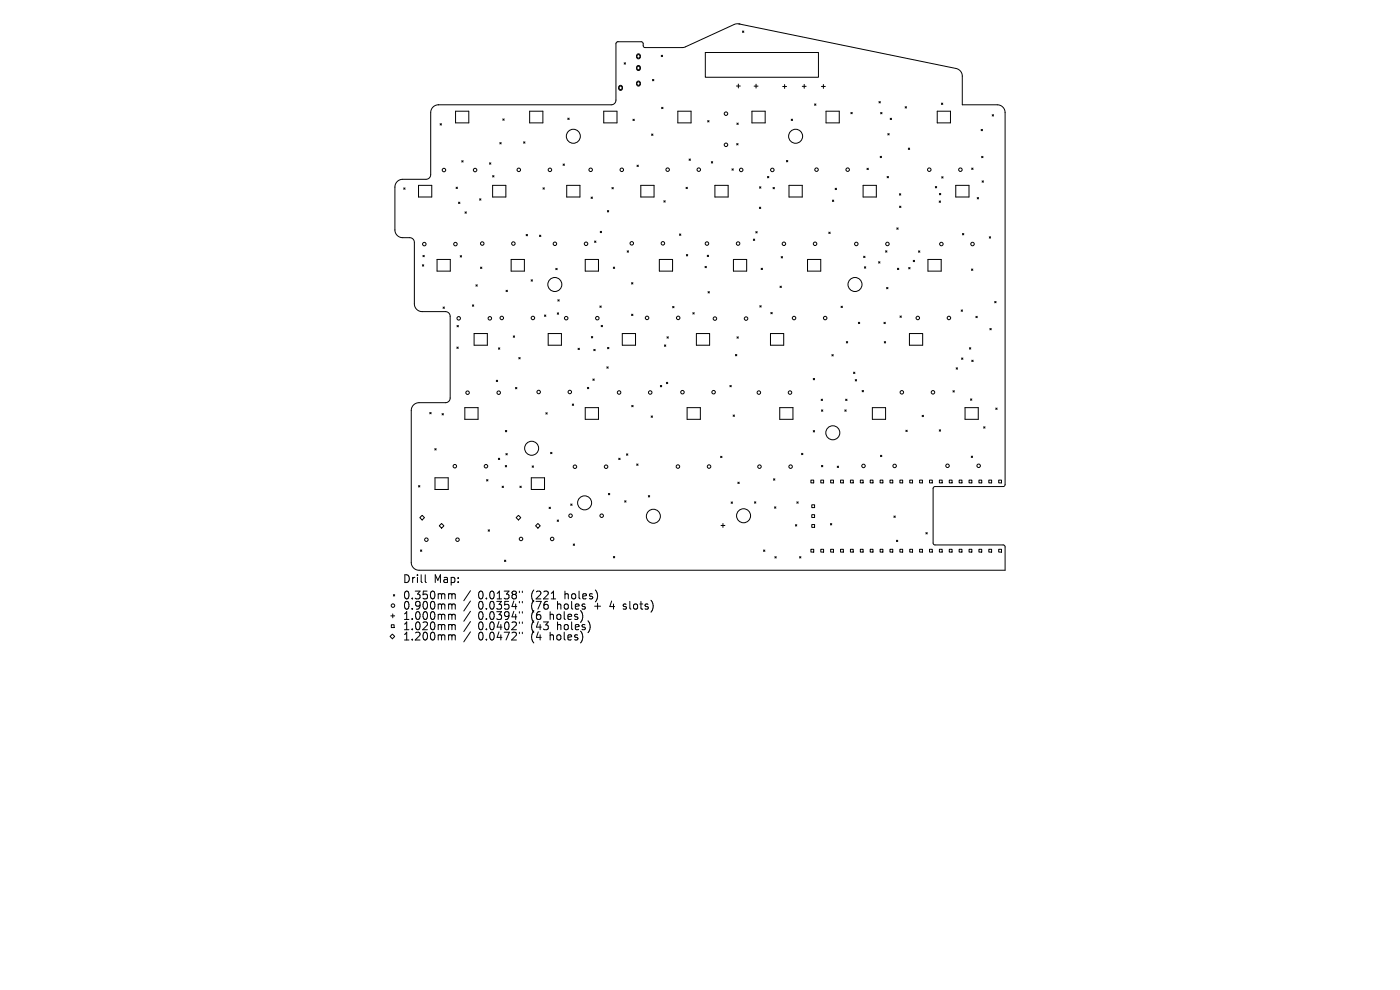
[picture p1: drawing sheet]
<svg xmlns="http://www.w3.org/2000/svg" width="297mm" height="210mm" viewBox="0 0 297 210" stroke-linecap="round" stroke-linejoin="round" font-family="sans-serif">
<defs><g id="words">
<g font-size="2.3">
<text x="85.4" y="123.9">Drill</text>
<text x="92" y="123.9">Map:</text>
<text x="85.4" y="127.4">0.350mm</text>
<text x="85.4" y="129.5">0.900mm</text>
<text x="85.4" y="131.7">1.000mm</text>
<text x="101.4" y="127.4">0.0138&quot;</text>
<text x="101.4" y="129.5">0.0354&quot;</text>
<text x="101.4" y="131.7">0.0394&quot;</text>
<text x="112.8" y="127.4">(221</text>
<text x="112.8" y="129.5">(76</text>
<text x="112.8" y="131.7">(6</text>
<text x="116.9" y="131.7">holes)</text>
<text x="118.4" y="129.5">holes</text>
<text x="120" y="127.4">holes)</text>
<text x="126.5" y="129.5">+</text>
<text x="129.9" y="129.5">4</text>
<text x="132.9" y="129.5">slots)</text>
<text x="85.4" y="133.9">1.020mm</text>
<text x="85.4" y="136.1">1.200mm</text>
<text x="101.4" y="133.9">0.0402&quot;</text>
<text x="101.4" y="136.1">0.0472&quot;</text>
<text x="112.8" y="133.9">(43</text>
<text x="112.8" y="136.1">(4</text>
<text x="116.9" y="136.1">holes)</text>
<text x="118.4" y="133.9">holes)</text>
</g>
</g></defs>
<g fill="none" stroke="#000" stroke-width=".21">
<path d="M131.1 8.9l-.3 .1-.1 .3v11.9a.99 .99 0 0 1-1 1h-36.7M131.1 8.9h.1M131.4 18.2l.3-.1 .3 .2v.6l-.2 .2-.3 .1-.2-.2zM132.4 13.3l.3 .3M132.7 13.3l-.3 .3M135.2 11.5l.3-.1 .3 .2v.6l-.2 .3h-.3l-.2-.2zM135.2 14l.3-.1 .3 .2v.6l-.2 .2h-.3l-.2-.2zM135.2 17.3l.3-.1 .3 .2v.6l-.2 .2h-.3l-.2-.1zM138.4 16.8l.3 .3M138.7 16.8l-.3 .3M140.3 11.7l.3 .3M140.6 11.7l-.3 .3"/>
<path d="M149.6 11.1h24v5.3h-24zM156.2 18.2h.9M156.6 17.8v.9M156.8 5.1l46 9.4a1.65 1.65 0 0 1 1.3 1.6v6.1h7.5a1.65 1.65 0 0 1 1.6 1.7v79l-.4 .3h-14.5l-.3 .2v.2v11.8l.4 .2h14.6l.2 .4v5h-124.3a1.65 1.65 0 0 1-1.7-1.7v-32.2a1.65 1.65 0 0 1 1.7-1.7h5.6a.99 .99 0 0 0 1-1v-17.3a.99 .99 0 0 0-1-1h-4.9a1.65 1.65 0 0 1-1.7-1.6v-13.1a.99 .99 0 0 0-1-1h-1.5a1.65 1.65 0 0 1-1.6-1.6v-9.1a1.65 1.65 0 0 1 1.6-1.7h5a.99 .99 0 0 0 1-1v-13.1a1.65 1.65 0 0 1 1.6-1.7M156.8 5.1h.1M156.8 5.1l-1 .1-10.8 4.9h-8.2l-.3-.2-.1-.8-.3-.2h-5M157.5 6.6l.3 .3M157.8 6.6l-.3 .3M160 18.3h.8M160.4 17.9v.8M166 18.3h.9M166.5 17.9v.9"/>
<path d="M170.2 18.3h.8M170.6 17.9v.8M174.3 18.3h.8M174.7 17.9v.9M85.6 39.9l.3 .2M85.9 39.9l-.3 .2M88.8 39.3h2.8v2.5h-2.8zM93 22.2h.1M93.4 26.2l.3 .3M93.7 26.2l-.3 .3M96.6 23.6h2.9v2.5h-2.9zM96.8 39.7l.2 .3"/>
<path d="M97 39.7l-.2 .3M98 34.1l.2 .3M98.2 34.1l-.2 .3M103.8 34.5l.3 .3M104.1 34.5l-.3 .3M104.5 39.3h2.8v2.5h-2.8zM104.5 37.3l.3 .2M104.8 37.3l-.3 .2M106 30.2l.3 .3M106.3 30.2l-.3 .3M106.7 25.2l.3 .3M107 25.2l-.3 .3"/>
<path d="M111.1 30.1l.3 .3M111.4 30.1l-.3 .3M112.4 23.6h2.8v2.5h-2.8zM115.2 39.8l.3 .3M115.5 39.8l-.3 .3M119.4 34.8l.3 .3M119.7 34.8l-.3 .3M120.2 39.3h2.8v2.5h-2.8zM120.5 25.1l.2 .2M120.7 25.1l-.2 .2M128.1 23.6h2.8v2.5h-2.8zM129.8 39.8l.3 .3"/>
<path d="M130.1 39.8l-.3 .3M134.3 25.3l.3 .3M134.6 25.3l-.3 .3M135.1 35l.3 .3M135.4 35l-.3 .3M135.9 39.3h2.9v2.5h-2.9zM138.2 28.4l.3 .3M138.5 28.4l-.3 .3M140.4 22.8l.3 .3M140.7 22.8l-.3 .3M143.8 23.6h2.8v2.5h-2.8zM145.5 39.7l.3 .3"/>
<path d="M145.8 39.7l-.3 .3M146.2 33.7l.3 .3M146.5 33.7l-.3 .3M150.1 25.6l.3 .3M150.4 25.6l-.3 .3M150.9 34.3l.3 .3M151.2 34.3l-.3 .3M151.7 39.3h2.8v2.5h-2.8zM155.3 35.8l.3 .3M155.6 35.8l-.3 .3M156.3 30.5l.3 .2M156.3 26.1l.3 .3"/>
<path d="M156.6 30.5l-.3 .2M156.6 26.1l-.3 .3M159.5 23.6h2.8v2.5h-2.8zM161.1 39.6l.3 .3M161.4 39.6l-.3 .3M162.8 37.4l.3 .3M163.1 37.4l-.3 .3M164 39.8l.3 .2M164.3 39.8l-.3 .2M166.8 34l.3 .3M167.1 34l-.3 .3M167.4 39.3h2.8v2.5h-2.8z"/>
<path d="M167.9 25.3l.2 .3M168.1 25.3l-.2 .3M172.8 22l.3 .3M173.1 22l-.3 .3M175.2 23.6h2.8v2.5h-2.8zM177.2 39.9l.3 .3M177.5 39.9l-.3 .3M180.5 23.8l.3 .3M180.8 23.8l-.3 .3M183.1 39.3h2.8v2.5h-2.8zM183.9 35.7l.3 .3M184.2 35.7l-.3 .3"/>
<path d="M186.5 21.5l.3 .3M186.7 33.2l.3 .2M186.8 21.5l-.3 .3M186.8 23.9l.3 .2M187 33.2l-.3 .2M187.1 23.9l-.3 .2M188.2 37.4l.3 .3M188.3 28.3l.3 .3M188.5 37.4l-.3 .3M188.6 28.3l-.3 .3M188.8 25.1l.3 .3M189.1 25.1l-.3 .3"/>
<path d="M192 22.6l.3 .3M192.3 22.6l-.3 .3M192.7 31.4l.3 .3M193 31.4l-.3 .3M198.4 39.6l.3 .3M198.7 39.6l-.3 .3M198.8 23.6h2.8v2.5h-2.8zM199.7 21.9l.3 .3M199.8 37.5l.3 .3M200 21.9l-.3 .3M200.1 37.5l-.3 .3M202.8 39.3h2.8v2.5h-2.8z"/>
<path d="M206.1 35.6l.3 .3M206.4 35.6l-.3 .3M208.1 27.4l.3 .3M208.2 33.2l.3 .3M208.3 38.4l.3 .3M208.4 27.4l-.3 .3M208.5 33.2l-.3 .3M208.6 38.4l-.3 .3M210.5 24.3l.3 .3M210.8 24.3l-.3 .3M89.6 56.2l.3 .3M89.7 54.2l.3 .3"/>
<path d="M89.9 56.2l-.3 .3M90 54.2l-.3 .3M92.7 55h2.8v2.5h-2.8zM97.3 42.9l.3 .3M97.6 42.9l-.3 .3M97.6 54.2l.3 .3M97.9 54.2l-.3 .3M98.6 44.9l.3 .3M98.9 44.9l-.3 .3M101.7 42.2l.3 .3M101.9 56.7l.3 .2M102 42.2l-.3 .3"/>
<path d="M102.2 56.7l-.3 .2M108.4 55h2.8v2.5h-2.8zM111.6 49.7l.3 .3M111.9 49.7l-.3 .3M112.7 59.4l.3 .2M113 59.4l-.3 .2M114.5 49.9l.2 .3M114.7 49.9l-.2 .3M117.9 56.9l.3 .3M118.2 56.9l-.3 .3M124.2 55h2.8v2.5h-2.8zM125.4 41.8l.3 .3"/>
<path d="M125.7 41.8l-.3 .3M126.1 51.1l.3 .3M126.4 51.1l-.3 .3M127.3 49.1l.3 .3M127.6 49.1l-.3 .3M128.8 44.7l.3 .3M129.1 44.7l-.3 .3M130.1 56.7l.3 .2M130.4 56.7l-.3 .2M133 53.2l.3 .3M133.3 53.2l-.3 .3M134 60l.3 .3"/>
<path d="M134.3 60l-.3 .3M139.9 55h2.8v2.5h-2.8zM140.8 42.6l.3 .3M141.1 42.6l-.3 .3M144.1 49.6l.3 .3M144.4 49.6l-.3 .3M145.6 54l.3 .3M145.9 54l-.3 .3M149.6 56.5l.3 .3M149.9 56.5l-.3 .3M150 54.1l.3 .3M150.3 54.1l-.3 .3"/>
<path d="M155.6 55h2.8v2.5h-2.8zM159.8 50.7l.3 .3M160.1 50.7l-.3 .3M160.3 49.1l.3 .3M160.6 49.1l-.3 .3M161.1 43.9l.3 .3M161.4 43.9l-.3 .3M161.5 56.9l.3 .3M161.8 56.9l-.3 .3M165.7 54.4l.3 .3M166 54.4l-.3 .3M171.3 55h2.8v2.5h-2.8z"/>
<path d="M175.8 49.2l.3 .3M176.1 49.2l-.3 .3M176.6 42.4l.3 .3M176.9 42.4l-.3 .3M183.2 54.4l.3 .2M183.4 56.6l.3 .3M183.5 54.4l-.3 .2M183.7 56.6l-.3 .3M186.4 55.5l.3 .3M186.7 55.5l-.3 .3M187.9 53.2l.3 .3M188.2 53.2l-.3 .3"/>
<path d="M190.3 48.3l.2 .3M190.4 56.9l.3 .3M190.5 48.3l-.2 .3M190.7 56.9l-.3 .3M190.8 41.1l.3 .3M190.8 43.7l.3 .3M191.1 41.1l-.3 .3M191.1 43.7l-.3 .3M192.8 56.7l.3 .3M193.1 56.7l-.3 .3M193.7 55.2l.3 .3M194 55.2l-.3 .3"/>
<path d="M194.9 53.2l.2 .3M195.1 53.2l-.2 .3M196.9 55h2.8v2.5h-2.8zM199.2 42.6l.3 .3M199.3 41l.3 .3M199.5 42.6l-.3 .3M199.6 41l-.3 .3M204.2 49.5l.3 .3M204.5 49.5l-.3 .3M206.1 57.1l.3 .3M206.4 57.1l-.3 .3M207.3 41.9l.3 .3"/>
<path d="M207.6 41.9l-.3 .3M209.9 50.2l.3 .3M210.2 50.2l-.3 .3M94 65.1l.3 .3M94.3 65.1l-.3 .3M96.9 73.6l.3 .3M97 69l.2 .3M97.2 73.6l-.3 .3M97.2 69l-.2 .3M100.2 64.7l.3 .3M100.5 64.7l-.3 .3M100.6 70.8h2.8v2.4h-2.8z"/>
<path d="M101 60.4l.2 .3M101.2 60.4l-.2 .3M105.7 73.8l.3 .3M106 73.8l-.3 .3M107.4 61.6l.2 .3M107.6 61.6l-.2 .3M108.9 71.3l.3 .2M109.2 71.3l-.3 .2M110.1 75.8l.3 .3M110.4 75.8l-.3 .3M115.5 66.8l.3 .3M115.8 66.8l-.3 .3"/>
<path d="M116.3 70.8h2.8v2.4h-2.8zM118.2 66.4l.3 .3M118.3 63.6l.3 .3M118.5 66.4l-.3 .3M118.6 63.6l-.3 .3M122.6 73.9l.3 .3M122.9 73.9l-.3 .3M125.5 71.4l.2 .3M125.7 71.4l-.2 .3M126 74.1l.3 .3M126.3 74.1l-.3 .3M127.3 64.9l.2 .3"/>
<path d="M127.5 69l.3 .3M127.5 64.9l-.2 .3M127.8 69l-.3 .3M128.7 77.8l.3 .3M128.9 73.7l.3 .3M129 77.8l-.3 .3M129.2 73.7l-.3 .3M132 70.8h2.8v2.4h-2.8zM134 66.6l.3 .3M134.3 66.6l-.3 .3M141 73.2l.2 .3M141.2 73.2l-.2 .3"/>
<path d="M141.5 71.4l.3 .3M141.8 71.4l-.3 .3M142.7 65l.3 .3M143 65l-.3 .3M147 66.3l.3 .3M147.3 66.3l-.3 .3M147.7 70.8h2.8v2.4h-2.8zM150.2 61.9l.3 .3M150.5 61.9l-.3 .3M156 75.2l.3 .3M156.3 75.2l-.3 .3M156.3 71.5l.3 .2"/>
<path d="M156.6 71.5l-.3 .2M161.2 64.8l.3 .3M161.5 64.8l-.3 .3M163.5 70.8h2.8v2.4h-2.8zM163.5 66.3l.3 .3M163.8 66.3l-.3 .3M165.5 60.7l.3 .3M165.8 60.7l-.3 .3M176.5 75.2l.3 .3M176.8 75.2l-.3 .3M178.4 65l.3 .2M178.7 65l-.3 .2"/>
<path d="M179.5 72.5l.3 .3M179.8 72.5l-.3 .3M181.1 78.9l.3 .3M181.4 78.9l-.3 .3M182.1 68.4l.3 .3M182.4 68.4l-.3 .3M187.5 68.4l.3 .3M187.6 72.5l.3 .3M187.8 68.4l-.3 .3M187.9 72.5l-.3 .3M188.1 61l.3 .3M188.4 61l-.3 .3"/>
<path d="M190.9 67l.3 .3M191.2 67l-.3 .3M192.9 70.8h2.8v2.4h-2.8zM202.8 78l.3 .3M203.1 78l-.3 .3M203.9 65.7l.3 .3M204 75.9l.3 .3M204.2 65.7l-.3 .3M204.3 75.9l-.3 .3M205.7 73.8l.2 .3M205.9 73.8l-.2 .3M206.2 76.4l.2 .3"/>
<path d="M206.4 76.4l-.2 .3M207 67.1l.3 .3M207.3 67.1l-.3 .3M210 69.7l.3 .3M210.3 69.7l-.3 .3M211 63.9l.3 .3M211.3 63.9l-.3 .3M91.2 87.5l.3 .3M91.5 87.5l-.3 .3M92.2 95.2l.3 .3M92.5 95.2l-.3 .3M93.8 87.7l.3 .3"/>
<path d="M94.1 87.7l-.3 .3M98.6 86.5h2.8v2.5h-2.8zM105.3 80.7l.3 .2M105.6 80.7l-.3 .2M105.7 97.2l.3 .3M106 97.2l-.3 .3M107.2 98.7l.3 .3M107.2 91.3l.3 .3M107.3 96.2l.3 .3M107.5 98.7l-.3 .3M107.5 91.3l-.3 .3M107.6 96.2l-.3 .3"/>
<path d="M109.4 82.2l.3 .3M109.7 82.2l-.3 .3M112.9 98.8l.3 .3M113.2 98.8l-.3 .3M115.8 87.6l.3 .2M116.1 87.6l-.3 .2M116.8 96l.3 .2M117.1 96l-.3 .2M121.4 85.7l.3 .3M121.7 85.7l-.3 .3M124.2 86.5h2.8v2.5h-2.8zM124.6 82.2l.3 .3"/>
<path d="M124.9 82.2l-.3 .3M125.8 80.4l.3 .3M126.1 80.4l-.3 .3M131.3 97.2l.3 .3M131.6 97.2l-.3 .3M132.9 96.3l.3 .3M133.2 96.3l-.3 .3M134 86l.3 .3M134.3 86l-.3 .3M135.1 98.4l.3 .3M135.4 98.4l-.3 .3M138.1 88.2l.3 .3"/>
<path d="M138.4 88.2l-.3 .3M140.1 81.8l.3 .3M140.4 81.8l-.3 .3M141.4 81.1l.3 .3M141.7 81.1l-.3 .3M145.8 86.5h2.8v2.5h-2.8zM152.9 96.8l.3 .3M153.2 96.8l-.3 .3M154.8 81.8l.3 .3M155.1 81.8l-.3 .3M155.5 88l.3 .3M155.8 88l-.3 .3"/>
<path d="M165.4 86.5h2.8v2.5h-2.8zM170 96.2l.3 .3M170.3 96.2l-.3 .3M172.5 91.3l.3 .3M172.5 80.3l.3 .3M172.8 80.3l-.3 .3M172.8 91.3l-.3 .3M174.2 84.7l.3 .3M174.3 98.7l.3 .3M174.3 86.9l.3 .3M174.5 84.7l-.3 .3M174.6 86.9l-.3 .3"/>
<path d="M174.6 98.7l-.3 .3M177.6 98.9l.3 .3M177.9 98.9l-.3 .3M179.2 86.9l.3 .3M179.4 84.7l.3 .3M179.5 86.9l-.3 .3M179.7 84.7l-.3 .3M181.4 80.5l.3 .3M181.7 80.5l-.3 .3M182.9 82.8l.3 .3M183.2 82.8l-.3 .3M185.1 86.5h2.8v2.5h-2.8z"/>
<path d="M186.8 96.6l.3 .3M187.1 96.6l-.3 .3M192.2 91.3l.3 .2M192.5 91.3l-.3 .2M195.6 88.1l.3 .3M195.9 88.1l-.3 .3M199.3 91.2l.2 .3M199.5 91.2l-.2 .3M202.2 82.9l.3 .3M202.5 82.9l-.3 .3M204.7 86.5h2.8v2.5h-2.8zM205.9 84.6l.3 .3"/>
<path d="M206 96.8l.3 .2M206.2 84.6l-.3 .3M206.3 96.8l-.3 .2M208.7 90.5l.3 .3M209 90.5l-.3 .3M211.2 86.6l.3 .2M211.5 86.6l-.3 .2M88.8 103l.3 .3M89.1 109.8l.5-.5 .4 .5-.4 .5zM89.1 103l-.3 .3M89.2 116.7l.3 .3M89.5 116.7l-.3 .3"/>
<path d="M92.3 101.4h2.8v2.4h-2.8zM93.7 111l.5 .5-.5 .5-.5-.5zM103.2 101.7l.3 .3M103.5 101.7l-.3 .3M103.6 112.4l.2 .3M103.8 112.4l-.2 .3M106.5 103.1l.3 .3M106.8 103.1l-.3 .3M107 118.8l.3 .3M107.3 118.8l-.3 .3M109.5 109.8l.5-.5 .5 .5-.5 .5zM110.3 103.1l.3 .3"/>
<path d="M110.6 103.1l-.3 .3M112.7 101.4h2.8v2.4h-2.8zM114.1 111l.5 .5-.5 .5-.5-.5zM116.5 107.6l.3 .3M116.8 107.6l-.3 .3M118.2 110.3l.3 .3M118.5 110.3l-.3 .3M121.1 106.9l.3 .3M121.4 106.9l-.3 .3M121.6 115.4l.3 .3M121.9 115.4l-.3 .3M129.1 104.7l.3 .3"/>
<path d="M129.4 104.7l-.3 .3M130.1 118l.3 .3M130.4 118l-.3 .3M132.5 106.2l.3 .3M132.8 106.2l-.3 .3M137.5 105.1l.3 .3M137.8 105.1l-.3 .3M153 111.5h.8M153.4 111.1v.8M155.1 106.5l.3 .3M155.4 106.5l-.3 .3M156.5 102.3l.3 .3"/>
<path d="M156.8 102.3l-.3 .3M160.1 106.4l.2 .3M160.3 106.4l-.2 .3M162 116.7l.3 .3M162.3 116.7l-.3 .3M164.1 101.6l.3 .3M164.3 107.5l.3 .3M164.4 101.6l-.3 .3M164.4 118.1l.3 .3M164.6 107.5l-.3 .3M164.7 118.1l-.3 .3M168.7 111.3l.3 .3"/>
<path d="M169 111.3l-.3 .3M169 106.5l.3 .2M169.3 106.5l-.3 .2M169.6 118.1l.3 .3M169.9 118.1l-.3 .3M172 101.8h.6v.6h-.6zM172 116.5h.6v.6h-.6zM172.2 107.1h.6v.6h-.6zM172.2 109.2h.6v.6h-.6zM172.2 111.3h.6v.6h-.6zM174.1 101.8h.6v.6h-.6zM174.1 116.5h.6v.6h-.6z"/>
<path d="M176.2 111.1l.3 .3M176.2 101.8h.6v.6h-.6zM176.2 116.5h.6v.6h-.6zM176.5 111.1l-.3 .3M178.3 101.8h.6v.6h-.6zM178.3 116.5h.6v.6h-.6zM180.4 101.8h.6v.6h-.6zM180.4 116.5h.6v.6h-.6zM182.5 101.8h.6v.6h-.6zM182.5 116.5h.6v.6h-.6zM184.6 101.8h.6v.6h-.6zM184.6 116.5h.6v.6h-.6z"/>
<path d="M186.7 101.8h.6v.6h-.6zM186.7 116.5h.6v.6h-.6zM188.8 101.8h.6v.6h-.6zM188.8 116.5h.6v.6h-.6zM189.6 109.5l.3 .2M189.9 109.5l-.3 .2M190.2 114.6l.3 .3M190.5 114.6l-.3 .3M190.9 101.8h.6v.6h-.6zM190.9 116.5h.6v.6h-.6zM193 101.8h.6v.6h-.6zM193 116.5h.6v.6h-.6z"/>
<path d="M195.1 101.8h.6v.6h-.6zM195.1 116.5h.6v.6h-.6zM196.4 113l.3 .3M196.7 113l-.3 .3M197.2 101.8h.6v.6h-.6zM197.2 116.5h.6v.6h-.6zM199.3 101.8h.6v.6h-.6zM199.3 116.5h.6v.6h-.6zM201.4 101.8h.6v.6h-.6zM201.4 116.5h.6v.6h-.6zM203.5 101.8h.6v.6h-.6zM203.5 116.5h.6v.6h-.6z"/>
<path d="M205.6 101.8h.6v.6h-.6zM205.6 116.5h.6v.6h-.6zM207.7 101.8h.6v.6h-.6zM207.7 116.5h.6v.6h-.6zM209.8 101.8h.6v.6h-.6zM209.8 116.5h.6v.6h-.6zM211.9 101.8h.6v.6h-.6zM211.9 116.5h.6v.6h-.6zM82.7 135l.5-.5 .5 .5-.5 .5zM82.9 130.6h.8M83 132.5h.6v.6h-.6zM83.3 130.2v.9"/>
<path d="M83.4 126.1l.3 .3M83.7 126.1l-.3 .3M90.2 121.9v1.4l.2 .3M95.4 125.9l.5 .3M95.4 128.1l.5 .3M95.4 130.3l.5 .2M95.4 132.5l.5 .2M95.4 134.7l.5 .2M95.9 126.2l.2-.3 .4 .1 .1 1M95.9 126.2v.8M95.9 128.4v.8M95.9 130.5v.9"/>
<path d="M95.9 132.7v.9M95.9 134.9v.9M95.9 128.4l.2-.3 .4 .1 .1 1M95.9 130.5l.2-.2 .4 .1 .1 1M95.9 132.7l.2-.2 .4 .1 .1 1M95.9 134.9l.2-.2h.4l.1 1.1M99.8 125.3l-1.4 2.1M99.8 127.5l-1.4 2.1M99.8 129.7l-1.4 2.1M99.8 131.9l-1.4 2.1M99.8 134l-1.4 2.2M110.2 125.4v.3"/>
<path d="M110.2 127.6v.3M110.2 129.8v.3M110.2 131.9v.3M110.2 134.1v.3M110.8 125.4v.3M110.8 127.6v.3M110.8 129.8v.3M110.8 131.9v.3M110.8 134.1v.3M116.9 127h1M132.2 129.1l.2 .1M132.3 128.2v.4"/>
<circle cx="131.6" cy="18.6" r=".37"/>
<circle cx="135.4" cy="14.4" r=".37"/>
<circle cx="135.4" cy="11.9" r=".37"/>
<circle cx="135.4" cy="17.7" r=".37"/>
<circle cx="94.2" cy="36.1" r=".37"/>
<circle cx="100.8" cy="36.1" r=".37"/>
<circle cx="110.1" cy="36" r=".37"/>
<circle cx="116.7" cy="36" r=".37"/>
<circle cx="121.6" cy="28.9" r="1.49"/>
<circle cx="125.3" cy="36" r=".37"/>
<circle cx="131.9" cy="36" r=".37"/>
<circle cx="141.6" cy="36" r=".37"/>
<circle cx="148.2" cy="36" r=".37"/>
<circle cx="154" cy="24.1" r=".37"/>
<circle cx="154" cy="30.7" r=".37"/>
<circle cx="157.2" cy="36" r=".37"/>
<circle cx="163.8" cy="36" r=".37"/>
<circle cx="168.8" cy="28.9" r="1.49"/>
<circle cx="173.2" cy="36" r=".37"/>
<circle cx="179.8" cy="36" r=".37"/>
<circle cx="197.1" cy="36" r=".37"/>
<circle cx="203.7" cy="36" r=".37"/>
<circle cx="90" cy="51.8" r=".37"/>
<circle cx="96.6" cy="51.8" r=".37"/>
<circle cx="102.3" cy="51.7" r=".37"/>
<circle cx="108.9" cy="51.7" r=".37"/>
<circle cx="117.7" cy="51.7" r=".37"/>
<circle cx="124.3" cy="51.7" r=".37"/>
<circle cx="134" cy="51.6" r=".37"/>
<circle cx="140.6" cy="51.6" r=".37"/>
<circle cx="150" cy="51.7" r=".37"/>
<circle cx="156.6" cy="51.7" r=".37"/>
<circle cx="166.3" cy="51.7" r=".37"/>
<circle cx="172.9" cy="51.7" r=".37"/>
<circle cx="181.7" cy="51.7" r=".37"/>
<circle cx="188.3" cy="51.7" r=".37"/>
<circle cx="199.7" cy="51.8" r=".37"/>
<circle cx="206.3" cy="51.8" r=".37"/>
<circle cx="97.3" cy="67.5" r=".37"/>
<circle cx="103.9" cy="67.5" r=".37"/>
<circle cx="106.5" cy="67.5" r=".37"/>
<circle cx="113.1" cy="67.5" r=".37"/>
<circle cx="117.7" cy="60.4" r="1.49"/>
<circle cx="120.1" cy="67.5" r=".37"/>
<circle cx="126.7" cy="67.5" r=".37"/>
<circle cx="137.3" cy="67.4" r=".37"/>
<circle cx="143.9" cy="67.4" r=".37"/>
<circle cx="151.7" cy="67.6" r=".37"/>
<circle cx="158.3" cy="67.6" r=".37"/>
<circle cx="168.5" cy="67.5" r=".37"/>
<circle cx="175.1" cy="67.5" r=".37"/>
<circle cx="181.4" cy="60.4" r="1.49"/>
<circle cx="194.7" cy="67.5" r=".37"/>
<circle cx="201.3" cy="67.5" r=".37"/>
<circle cx="96.5" cy="98.9" r=".37"/>
<circle cx="99.2" cy="83.3" r=".37"/>
<circle cx="103.1" cy="98.9" r=".37"/>
<circle cx="105.8" cy="83.3" r=".37"/>
<circle cx="112.8" cy="95.1" r="1.49"/>
<circle cx="114.3" cy="83.2" r=".37"/>
<circle cx="120.9" cy="83.2" r=".37"/>
<circle cx="122" cy="99" r=".37"/>
<circle cx="128.6" cy="99" r=".37"/>
<circle cx="131.3" cy="83.3" r=".37"/>
<circle cx="137.9" cy="83.3" r=".37"/>
<circle cx="143.8" cy="99" r=".37"/>
<circle cx="144.8" cy="83.2" r=".37"/>
<circle cx="150.4" cy="99" r=".37"/>
<circle cx="151.4" cy="83.2" r=".37"/>
<circle cx="161" cy="83.3" r=".37"/>
<circle cx="161.1" cy="99" r=".37"/>
<circle cx="167.6" cy="83.3" r=".37"/>
<circle cx="167.7" cy="99" r=".37"/>
<circle cx="176.7" cy="91.8" r="1.49"/>
<circle cx="183.2" cy="98.8" r=".37"/>
<circle cx="189.8" cy="98.8" r=".37"/>
<circle cx="191.3" cy="83.2" r=".37"/>
<circle cx="197.9" cy="83.2" r=".37"/>
<circle cx="201" cy="98.8" r=".37"/>
<circle cx="207.6" cy="98.8" r=".37"/>
<circle cx="90.5" cy="114.5" r=".37"/>
<circle cx="97.1" cy="114.5" r=".37"/>
<circle cx="110.5" cy="114.3" r=".37"/>
<circle cx="117.1" cy="114.3" r=".37"/>
<circle cx="121" cy="109.4" r=".37"/>
<circle cx="124" cy="106.7" r="1.49"/>
<circle cx="127.6" cy="109.4" r=".37"/>
<circle cx="138.6" cy="109.5" r="1.49"/>
<circle cx="157.7" cy="109.4" r="1.49"/>
<circle cx="83.4" cy="128.5" r=".37"/>
</g>
<use href="#words"/>
</svg>
